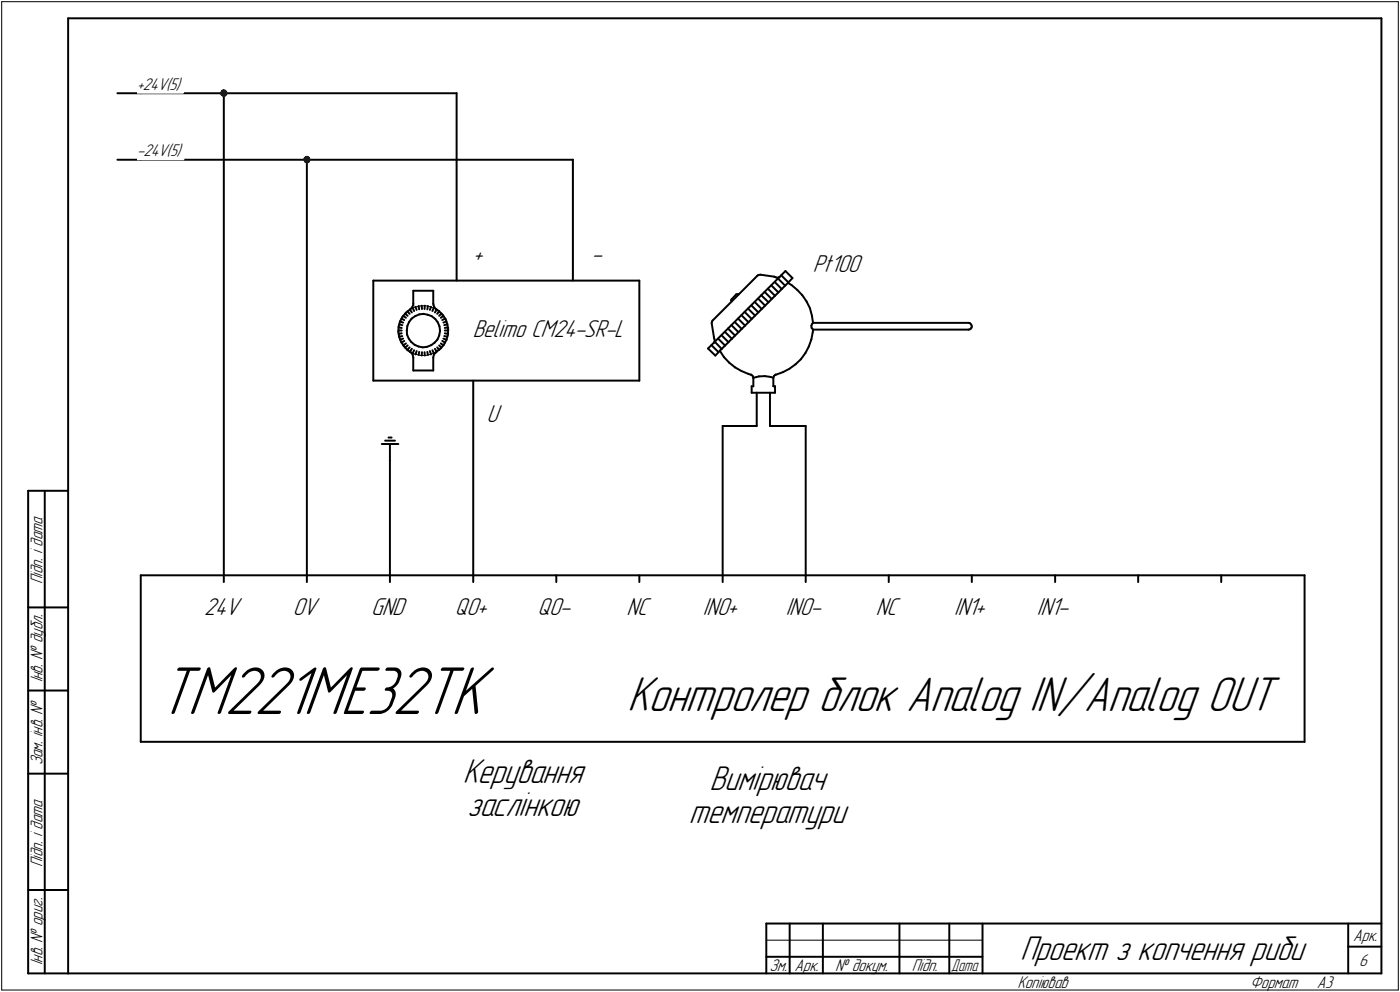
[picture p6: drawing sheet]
<svg xmlns="http://www.w3.org/2000/svg" width="421mm" height="298mm" viewBox="0 0 421 298" stroke-linecap="round" stroke-linejoin="round" font-family="sans-serif">
<defs><g id="words">
<text font-size="21.8" x="47.4" y="214.6">TM221ME32TK</text>
<text font-size="15.6" x="188.6" y="213.5">Контролер блок Analog IN/Analog OUT</text>
<g font-size="10.9">
<text x="139.2" y="235.2">Керування</text>
<text x="213.4" y="237.4">Вимірювач</text>
<text x="140.5" y="245.2">заслінкою</text>
<text x="207.2" y="247.4">температури</text>
<text x="306.8" y="288.5">Проект з копчення риби</text>
</g>
<g font-size="7.8">
<text x="142.3" y="78.7">+</text>
<text x="177.9" y="78.7">-</text>
<text x="244.4" y="81.8">Pt100</text>
<text x="142.2" y="101.4">Belimo CM24-SR-L</text>
<text x="146.3" y="126.8">U</text>
<text x="61.4" y="185">24V</text>
<text x="88" y="185">0V</text>
<text x="111.6" y="185">GND</text>
<text x="136.7" y="185">Q0+</text>
<text x="161.6" y="185">Q0-</text>
<text x="188.4" y="185">NC</text>
<text x="211.4" y="185">IN0+</text>
<text x="236.3" y="185">IN0-</text>
<text x="263.4" y="185">NC</text>
<text x="287" y="185">IN1+</text>
<text x="311.8" y="185">IN1-</text>
</g>
<g font-size="5.4">
<text x="41.2" y="27">+24V(5)</text>
<text x="41.2" y="47">-24V(5)</text>
<text x="12.8" y="175.5" transform="rotate(-90 12.8 175.5)">Підп. і дата</text>
<text x="12.8" y="205.1" transform="rotate(-90 12.8 205.1)">Інв. № дубл.</text>
<text x="12.8" y="230" transform="rotate(-90 12.8 230)">Зам. інв. №</text>
<text x="12.8" y="260.5" transform="rotate(-90 12.8 260.5)">Підп. і дата</text>
<text x="407" y="282.8">Арк.</text>
<text x="12.8" y="290.1" transform="rotate(-90 12.8 290.1)">Інв. № ориг.</text>
<text x="231.5" y="291.8">Зм.</text>
<text x="239" y="291.8">Арк.</text>
<text x="251.2" y="291.8">№ докум.</text>
<text x="274.2" y="291.8">Підп.</text>
<text x="408.8" y="290.3">6</text>
<text x="306" y="296.8">Копіював</text>
<text x="376" y="296.8">Формат</text>
<text x="396" y="296.8">A3</text>
</g>
<text font-size="5.3" x="286.1" y="291.8">Дата</text>
</g></defs>
<g fill="none" stroke="#000" stroke-width=".59">
<path d="M20.5 5.5v287zM20.5 5.5h395zM415.5 5.5v287zM35.3 28h7zM42.3 28h25zM67.3 28v144.9zM67.3 28h70zM137.3 28v56.3zM35.3 48h7zM42.3 48h50zM92.3 48v124.9zM92.3 48h80z"/>
<path d="M172.3 48v36.3zM112.3 84.3h80zM112.3 84.3v30.1zM119.8 99.7l.3 1.6zM119.8 99.3h1zM119.9 98.1l-.1 1.6zM119.9 98.4l.9 .2zM120.1 97.5l.9 .2zM120.3 96.6l-.4 1.5zM120.3 96.6l.9 .3zM120.7 95.8l.9 .4zM121.1 95.2l-.8 1.4z"/>
<path d="M121.2 94.9l.9 .6zM121.8 94.2l.8 .7zM122.1 94l1.3-1zM122.1 94l-1 1.2zM122.3 99.3l.1 1.3zM122.5 98l-.2 1.3zM122.5 93.6l.7 .7zM123 96.8l-.5 1.2zM123.3 93l.6 .9zM123.4 93l.6-.6zM123.8 95.8l1.1-.8zM123.8 95.8l-.8 1z"/>
<path d="M124.1 92.5l.4 1zM124.3 87.4v3.9zM124.3 87.4h6zM124.3 91.7l-.3 .7zM124.3 91.3v.4zM124.9 95l1.2-.5zM125 92.2l.3 .9zM125.9 91.9l.2 1.1zM126.1 94.5l1.2-.2zM126.8 91.9l.1 1zM127.3 94.3l1.3 .3zM127.8 91.9l-.1 1z"/>
<path d="M128.6 94.6l1.2 .4zM128.7 91.9l-.2 1.1zM129.6 92.2l-.3 .9zM129.8 95l1.1 .8zM130.3 87.4v3.9zM130.3 91.3l.1 .4zM130.4 91.7l.2 .7zM130.5 92.5l-.5 1zM130.6 92.4l.6 .6zM130.9 95.8l.8 1.1zM131.2 93l.8 .5zM131.3 93l-.5 .9z"/>
<path d="M131.7 96.9l.5 1.1zM132 93.5l1.1 1.1zM132.1 93.6l-.6 .7zM132.2 98l.1 1.3zM132.3 99.5l-.2 1.3zM132.3 99.3v.2zM132.6 95.5l.7-.6zM132.8 94.2l-.7 .7zM133 96.2l.9-.4zM133.1 94.6l.9 1.3zM133.3 96.9l1-.3zM133.6 97.7l.9-.2z"/>
<path d="M133.8 99.3h1zM133.8 98.6l1-.2zM134 95.9l.5 1.6zM134.5 97.5l.3 1.5zM134.8 99l-.1 1.6zM192.3 84.3v30.1zM214 97.1l.7 4.2zM214.1 96.6l-.1 .5zM214.4 96.3l13.4-13.4zM214.4 96.3l-.3 .3zM218 99.7l2.1 2.2zM218.9 98.7l2.2 2.1z"/>
<path d="M219.9 90.3l.1 .3zM220 97.7l2.1 2.1zM220 89.9l-.1 .4zM221 96.8l2.1 2.1zM221.4 88.5l-1.4 1.4zM221.4 88.5l.4-.1zM221.8 88.4l.4 .1zM222 95.8l2.1 2.1zM223 94.7l2.1 2.2zM223.9 93.7l2.2 2.1zM225 92.7l2.1 2.1zM226 91.8l2.1 2.1z"/>
<path d="M227 90.8l2.1 2.1zM227.8 82.9l.3-.3zM228 89.7l2.1 2.2zM228.1 82.6l.6-.1zM228.7 82.5l4.1 .6zM228.9 88.7l2.2 2.1zM230 87.7l2.1 2.1zM231 86.8l2.1 2.1zM232 85.8l2.1 2.1zM232.8 83.1l.5 .2zM233 84.8l2.1 2.1zM233.3 83.3l.5 .2z"/>
<path d="M233.8 83.5l.6-.2zM234 83.7l2.1 2.2zM234.4 83.3l.1-.1zM234.9 82.7l2.2 2.1zM236.2 81.4l2.1 2.2zM237 85l1.1 .7zM238.1 85.7l1.7 1.4zM238.3 83.6l-1.3 1.4zM239.8 87.1l1.5 1.6zM241.3 88.7l1.3 1.9zM242.6 90.6l1 2zM243.6 92.6l.6 2.2z"/>
<path d="M244 97.9l.1 .7zM244.1 98.6l.4 .5zM244.2 94.8l.3 2.2zM244.3 97.3l-.3 .6zM244.3 97.3l.2-.3zM244.4 99.8l-.4 2.2zM244.5 99.1l-.1 .7zM244.5 97h46.8zM244.5 99.1h46.8zM291.3 99.1l.5-.2zM291.3 97l.4 .1zM291.7 97.1l.4 .4z"/>
<path d="M292.1 97.5l.2 .5zM292.2 98.5l-.4 .4zM292.3 98l-.1 .5zM112.3 114.4h80zM119.9 100.3l.9-.1zM120.1 101.3l.5 1.5zM120.1 101.2l.9-.2zM120.3 102.1l.9-.3zM120.6 102.8l.9 1.3zM120.7 103l.9-.6zM121.2 103.8l.9-.6zM121.5 104.1l1.1 1.1z"/>
<path d="M121.8 104.5l.8-.7zM122.4 100.6l.5 1.2zM122.6 105.2l.8 .5zM122.9 101.8l.8 1zM123.2 104.4l-.7 .8zM123.4 105.7l.3 .3zM123.7 106l.4 .6zM123.7 102.8l1 .8zM123.9 104.8l-.6 .9zM124.1 106.6l.2 .8zM124.3 107.4v3.9zM124.3 111.3h6z"/>
<path d="M124.5 105.2l-.4 1zM124.7 103.6l1.2 .5zM125.3 105.5l-.3 1zM125.9 104.1l1.3 .3zM126.1 105.7l-.2 1zM126.9 105.8l-.1 1zM127.2 104.4l1.2-.2zM127.7 105.8l.1 1zM128.4 104.2l1.3-.5zM128.5 105.7l.2 1zM129.3 105.5l.3 1zM129.7 103.7l1-.7z"/>
<path d="M130 105.2l.5 1zM130.3 107.4v3.9zM130.5 106.6l-.2 .8zM130.8 104.8l.5 .9zM131 106l-.5 .6zM131 106l.2-.3zM131.2 105.7l1.3-1zM131.5 104.4l.6 .8zM131.6 102l-.9 1zM132.1 100.8l-.5 1.2zM132.1 103.8l.7 .7zM132.6 103.2l.7 .6z"/>
<path d="M133 102.4l.9 .6zM133.3 101.8l1 .3zM133.5 103.5l-1 1.2zM133.6 101l.9 .2zM133.8 100.2l1 .1zM134.3 102.1l-.8 1.4zM134.7 100.6l-.4 1.5zM142.3 114.4v58.5zM212.9 104.7l2.2 2.1zM212.9 104.7l23.3-23.3zM214 103.7l2.1 2.1zM214.7 101.3l.1 .5z"/>
<path d="M214.8 101.8l.2 .5zM214.9 102.9l-.2 .1zM215 102.7l2.1 2.2zM215 102.3l-.1 .6zM216 101.8l2.1 2.1zM216.5 105.4l20.5-20.4zM216.5 105.4l1.3 2zM216.5 105.4l-1.4 1.4zM217 100.8l2.1 2.1zM217.8 107.4l1.5 1.6zM219.3 109l1.8 1.4zM221.1 110.4l1.9 1.1z"/>
<path d="M223 111.5l2 .9zM225 112.4l.8 .2zM225.8 112.6h.2zM226 112.6l.4 .4zM226.1 116.1h.5zM226.1 116.1v1.9zM226.1 118h7zM226.4 113l.2 .5zM226.6 113.5v2.6zM226.6 113.5l1.7-.4zM227.6 118v10zM228.3 113.1l1.7-.1z"/>
<path d="M230 113l1.8 .3zM231.6 118v10zM231.8 113.3l.8 .2zM232.6 113.5v2.6zM232.6 116.1h.5zM232.7 113l-.1 .5zM233.1 116.1v1.9zM233.2 112.6l-.5 .4zM233.2 112.6h.1zM233.3 112.6l2.2-.8zM235.5 111.8l1.9-1zM237.4 110.8l1.9-1.3z"/>
<path d="M239.3 109.5l1.6-1.6zM242.2 106.1l-1.3 1.8zM243.2 104.1l-1 2zM244 102l-.8 2.1zM114.8 133.4h5zM115.8 132.4h3zM116.8 131.5h1zM117.3 138.4v34.5zM117.3 133.4v5zM217.3 128h10.3zM217.3 128v44.9zM231.6 128h10.7z"/>
<path d="M242.3 128v44.9zM8.5 147.5v145zM8.5 147.5h12zM13.5 147.5v145zM42.3 172.9h350zM42.3 172.9v50zM67.3 172.9v2zM92.3 172.9v2zM117.3 172.9v2zM142.3 172.9v2zM167.3 172.9v2zM192.3 172.9v2z"/>
<path d="M217.3 172.9v2zM242.3 172.9v2zM267.3 172.9v2zM292.3 172.9v2zM317.3 172.9v2zM342.3 172.9v2zM367.3 172.9v2zM392.3 172.9v50zM8.5 182.5h12zM8.5 207.5h12zM8.5 232.5h12zM42.3 222.9h350z"/>
<path d="M8.5 267.5h12zM230.5 277.5h185zM230.5 277.5v15zM237.5 277.5v15zM247.5 277.5v15zM270.5 277.5v15zM285.5 277.5v15zM295.5 277.5v15zM405.5 277.5v15zM8.5 292.5h12zM20.5 292.5h395zM230.5 287.5h7z"/>
<path d="M237.5 287.5h10zM247.5 287.5h23zM270.5 287.5h15zM285.5 287.5h10zM405.5 284.5h10z"/>
</g>
<g fill="#1c1c1c" stroke="#1c1c1c" stroke-width=".3">
<path d="M67 27h.5zM66.9 27.1h.9zM66.7 27.2h1.2zM66.6 27.3h1.4zM66.5 27.3h1.6zM66.5 27.4h1.7zM66.5 27.5h1.7zM66.4 27.6h1.8zM66.4 27.7h1.9zM66.4 27.8h1.9zM66.4 27.9h1.9zM66.3 27.9h2zM66.3 28h2zM66.3 28.1h2zM66.4 28.2h1.9zM66.4 28.3h1.9zM66.4 28.4h1.8zM66.4 28.4h1.8zM66.5 28.5h1.7zM66.5 28.6h1.6zM66.6 28.7h1.4zM66.7 28.8h1.2zM66.9 28.9h.9z"/>
<path d="M92.2 47h.3zM91.9 47.1h.8zM91.7 47.2h1.1zM91.7 47.2h1.3zM91.6 47.3h1.4zM91.4 47.4h1.7zM91.4 47.5h1.8zM91.4 47.6h1.8zM91.4 47.7h1.8zM91.4 47.8h1.9zM91.4 47.8h1.9zM91.3 47.9h2zM91.4 48h1.9zM91.4 48.1h1.9zM91.4 48.2h1.9zM91.4 48.3h1.9zM91.4 48.3h1.8zM91.4 48.4h1.8zM91.5 48.5h1.7zM91.6 48.6h1.4zM91.6 48.7h1.4zM91.7 48.8h1.3zM91.9 48.9h.9zM92 48.9h.5z"/>
</g>
<g fill="none" stroke="#000" stroke-width=".3">
<path d="M.5 .5v297zM.5 .5h420zM420.5 .5v297zM123.4 93l1.4-.7zM124.8 92.3l1.5-.4zM126.3 91.9h1.6zM127.9 91.9l1.6 .3zM129.5 92.2l1.5 .6zM131 92.8l.2 .2zM123.4 105.7l1.4 .7zM124.8 106.4l1.5 .4zM126.3 106.8h1.6z"/>
<path d="M127.9 106.8l1.6-.3zM129.5 106.5l1.5-.6zM131 105.9l.2-.2zM.5 297.5h420zM230.5 282.5h65z"/>
</g>
<g fill="#fff" stroke="#fff" stroke-width=".3">
<path d="M41.2 23h14zM41.2 23.1h14zM41.2 23.2h14zM41.2 23.3h14zM41.2 23.4h14zM41.2 23.5h14zM41.2 23.5h14zM41.2 23.6h14zM41.2 23.7h14zM41.2 23.8h14zM41.2 23.9h14zM41.2 24h14zM41.2 24h14zM41.2 24.1h14zM41.2 24.2h14zM41.2 24.3h14zM41.2 24.4h14zM41.2 24.5h14zM41.2 24.6h14zM41.2 24.6h14zM41.2 24.7h14zM41.2 24.8h14zM41.2 24.9h14zM41.2 25h14zM41.2 25.1h14zM41.2 25.1h14zM41.2 25.2h14zM41.2 25.3h14zM41.2 25.4h14zM41.2 25.5h14zM41.2 25.6h14zM41.2 25.7h14zM41.2 25.7h14zM41.2 25.8h14zM41.2 25.9h14zM41.2 26h14zM41.2 26.1h14zM41.2 26.2h14zM41.2 26.2h14zM41.2 26.3h14zM41.2 26.4h14zM41.2 26.5h14zM41.2 26.6h14zM41.2 26.7h14zM41.2 26.8h14zM41.2 26.8h14zM41.2 26.9h14zM41.2 27h14zM41.2 27.1h14zM41.2 27.2h14zM41.2 27.3h14zM41.2 27.3h14zM41.2 27.4h14zM41.2 27.5h14zM41.2 27.6h14zM41.2 27.7h14zM41.2 27.8h14zM41.2 27.9h14zM41.2 27.9h14z"/>
<path d="M41.2 43.1h14.2zM41.2 43.2h14.2zM41.2 43.3h14.2zM41.2 43.3h14.2zM41.2 43.4h14.2zM41.2 43.5h14.2zM41.2 43.6h14.2zM41.2 43.7h14.2zM41.2 43.8h14.2zM41.2 43.9h14.2zM41.2 43.9h14.2zM41.2 44h14.2zM41.2 44.1h14.2zM41.2 44.2h14.2zM41.2 44.3h14.2zM41.2 44.4h14.2zM41.2 44.4h14.2zM41.2 44.5h14.2zM41.2 44.6h14.2zM41.2 44.7h14.2zM41.2 44.8h14.2zM41.2 44.9h14.2zM41.2 45h14.2zM41.2 45h14.2zM41.2 45.1h14.2zM41.2 45.2h14.2zM41.2 45.3h14.2zM41.2 45.4h14.2zM41.2 45.5h14.2zM41.2 45.6h14.2zM41.2 45.6h14.2zM41.2 45.7h14.2zM41.2 45.8h14.2zM41.2 45.9h14.2zM41.2 46h14.2zM41.2 46.1h14.2zM41.2 46.1h14.2zM41.2 46.2h14.2zM41.2 46.3h14.2zM41.2 46.4h14.2zM41.2 46.5h14.2zM41.2 46.6h14.2zM41.2 46.7h14.2zM41.2 46.7h14.2zM41.2 46.8h14.2zM41.2 46.9h14.2zM41.2 47h14.2zM41.2 47.1h14.2zM41.2 47.2h14.2zM41.2 47.2h14.2zM41.2 47.3h14.2zM41.2 47.4h14.2zM41.2 47.5h14.2zM41.2 47.6h14.2zM41.2 47.7h14.2zM41.2 47.8h14.2zM41.2 47.8h14.2zM41.2 47.9h14.2zM41.2 48h14.2z"/>
<path d="M61.5 179.3h11.7zM61.5 179.4h11.7zM61.5 179.5h11.7zM61.5 179.6h11.7zM61.5 179.7h11.7zM61.5 179.7h11.7zM61.5 179.8h11.7zM61.5 179.9h11.7zM61.5 180h11.7zM61.5 180.1h11.7zM61.5 180.2h11.7zM61.5 180.3h11.7zM61.5 180.3h11.7zM61.5 180.4h11.7zM61.5 180.5h11.7zM61.5 180.6h11.7zM61.5 180.7h11.7zM61.5 180.8h11.7zM61.5 180.8h11.7zM61.5 180.9h11.7zM61.5 181h11.7zM61.5 181.1h11.7zM61.5 181.2h11.7zM61.5 181.3h11.7zM61.5 181.4h11.7zM61.5 181.4h11.7zM61.5 181.5h11.7zM61.5 181.6h11.7zM61.5 181.7h11.7zM61.5 181.8h11.7zM61.5 181.9h11.7zM61.5 181.9h11.7zM61.5 182h11.7zM61.5 182.1h11.7zM61.5 182.2h11.7zM61.5 182.3h11.7zM61.5 182.4h11.7zM61.5 182.5h11.7zM61.5 182.5h11.7zM61.5 182.6h11.7zM61.5 182.7h11.7zM61.5 182.8h11.7zM61.5 182.9h11.7zM61.5 183h11.7zM61.5 183h11.7zM61.5 183.1h11.7zM61.5 183.2h11.7zM61.5 183.3h11.7zM61.5 183.4h11.7zM61.5 183.5h11.7zM61.5 183.6h11.7zM61.5 183.6h11.7zM61.5 183.7h11.7zM61.5 183.8h11.7zM61.5 183.9h11.7zM61.5 184h11.7zM61.5 184.1h11.7zM61.5 184.1h11.7zM61.5 184.2h11.7zM61.5 184.3h11.7zM61.5 184.4h11.7zM61.5 184.5h11.7zM61.5 184.6h11.7zM61.5 184.7h11.7zM61.5 184.7h11.7zM61.5 184.8h11.7zM61.5 184.9h11.7zM61.5 185h11.7zM61.5 185.1h11.7zM61.5 185.2h11.7zM61.5 185.3h11.7zM61.5 185.3h11.7zM61.5 185.4h11.7zM61.5 185.5h11.7zM61.5 185.6h11.7zM61.5 185.7h11.7zM61.5 185.8h11.7zM61.5 185.8h11.7zM61.5 185.9h11.7zM61.5 186h11.7zM61.5 186.1h11.7zM61.5 186.2h11.7zM61.5 186.3h11.7zM61.5 186.4h11.7zM61.5 186.4h11.7z"/>
<path d="M88.1 179.3h8.5zM88.1 179.4h8.5zM88.1 179.5h8.5zM88.1 179.6h8.5zM88.1 179.7h8.5zM88.1 179.7h8.5zM88.1 179.8h8.5zM88.1 179.9h8.5zM88.1 180h8.5zM88.1 180.1h8.5zM88.1 180.2h8.5zM88.1 180.3h8.5zM88.1 180.3h8.5zM88.1 180.4h8.5zM88.1 180.5h8.5zM88.1 180.6h8.5zM88.1 180.7h8.5zM88.1 180.8h8.5zM88.1 180.8h8.5zM88.1 180.9h8.5zM88.1 181h8.5zM88.1 181.1h8.5zM88.1 181.2h8.5zM88.1 181.3h8.5zM88.1 181.4h8.5zM88.1 181.4h8.5zM88.1 181.5h8.5zM88.1 181.6h8.5zM88.1 181.7h8.5zM88.1 181.8h8.5zM88.1 181.9h8.5zM88.1 181.9h8.5zM88.1 182h8.5zM88.1 182.1h8.5zM88.1 182.2h8.5zM88.1 182.3h8.5zM88.1 182.4h8.5zM88.1 182.5h8.5zM88.1 182.5h8.5zM88.1 182.6h8.5zM88.1 182.7h8.5zM88.1 182.8h8.5zM88.1 182.9h8.5zM88.1 183h8.5zM88.1 183h8.5zM88.1 183.1h8.5zM88.1 183.2h8.5zM88.1 183.3h8.5zM88.1 183.4h8.5zM88.1 183.5h8.5zM88.1 183.6h8.5zM88.1 183.6h8.5zM88.1 183.7h8.5zM88.1 183.8h8.5zM88.1 183.9h8.5zM88.1 184h8.5zM88.1 184.1h8.5zM88.1 184.1h8.5zM88.1 184.2h8.5zM88.1 184.3h8.5zM88.1 184.4h8.5zM88.1 184.5h8.5zM88.1 184.6h8.5zM88.1 184.7h8.5zM88.1 184.7h8.5zM88.1 184.8h8.5zM88.1 184.9h8.5zM88.1 185h8.5zM88.1 185.1h8.5zM88.1 185.2h8.5zM88.1 185.3h8.5zM88.1 185.3h8.5zM88.1 185.4h8.5zM88.1 185.5h8.5zM88.1 185.6h8.5zM88.1 185.7h8.5zM88.1 185.8h8.5zM88.1 185.8h8.5zM88.1 185.9h8.5zM88.1 186h8.5zM88.1 186.1h8.5zM88.1 186.2h8.5zM88.1 186.3h8.5zM88.1 186.4h8.5zM88.1 186.4h8.5z"/>
<path d="M111.6 179.3h11.3zM111.6 179.4h11.3zM111.6 179.5h11.3zM111.6 179.6h11.3zM111.6 179.7h11.3zM111.6 179.7h11.3zM111.6 179.8h11.3zM111.6 179.9h11.3zM111.6 180h11.3zM111.6 180.1h11.3zM111.6 180.2h11.3zM111.6 180.3h11.3zM111.6 180.3h11.3zM111.6 180.4h11.3zM111.6 180.5h11.3zM111.6 180.6h11.3zM111.6 180.7h11.3zM111.6 180.8h11.3zM111.6 180.8h11.3zM111.6 180.9h11.3zM111.6 181h11.3zM111.6 181.1h11.3zM111.6 181.2h11.3zM111.6 181.3h11.3zM111.6 181.4h11.3zM111.6 181.4h11.3zM111.6 181.5h11.3zM111.6 181.6h11.3zM111.6 181.7h11.3zM111.6 181.8h11.3zM111.6 181.9h11.3zM111.6 181.9h11.3zM111.6 182h11.3zM111.6 182.1h11.3zM111.6 182.2h11.3zM111.6 182.3h11.3zM111.6 182.4h11.3zM111.6 182.5h11.3zM111.6 182.5h11.3zM111.6 182.6h11.3zM111.6 182.7h11.3zM111.6 182.8h11.3zM111.6 182.9h11.3zM111.6 183h11.3zM111.6 183h11.3zM111.6 183.1h11.3zM111.6 183.2h11.3zM111.6 183.3h11.3zM111.6 183.4h11.3zM111.6 183.5h11.3zM111.6 183.6h11.3zM111.6 183.6h11.3zM111.6 183.7h11.3zM111.6 183.8h11.3zM111.6 183.9h11.3zM111.6 184h11.3zM111.6 184.1h11.3zM111.6 184.1h11.3zM111.6 184.2h11.3zM111.6 184.3h11.3zM111.6 184.4h11.3zM111.6 184.5h11.3zM111.6 184.6h11.3zM111.6 184.7h11.3zM111.6 184.7h11.3zM111.6 184.8h11.3zM111.6 184.9h11.3zM111.6 185h11.3zM111.6 185.1h11.3zM111.6 185.2h11.3zM111.6 185.3h11.3zM111.6 185.3h11.3zM111.6 185.4h11.3zM111.6 185.5h11.3zM111.6 185.6h11.3zM111.6 185.7h11.3zM111.6 185.8h11.3zM111.6 185.8h11.3zM111.6 185.9h11.3zM111.6 186h11.3zM111.6 186.1h11.3zM111.6 186.2h11.3zM111.6 186.3h11.3zM111.6 186.4h11.3zM111.6 186.4h11.3z"/>
<path d="M47.4 198.9h102.2zM47.4 199h102.2zM47.4 199.1h102.2zM47.4 199.1h102.2zM47.4 199.2h102.2zM47.4 199.3h102.2zM47.4 199.4h102.2zM47.4 199.5h102.2zM47.4 199.6h102.2zM47.4 199.6h102.2zM47.4 199.7h102.2zM47.4 199.8h102.2zM47.4 199.9h102.2zM47.4 200h102.2zM47.4 200.1h102.2zM47.4 200.2h102.2zM47.4 200.2h102.2zM47.4 200.3h102.2zM47.4 200.4h102.2zM47.4 200.5h102.2zM47.4 200.6h102.2zM47.4 200.7h102.2zM47.4 200.7h102.2zM47.4 200.8h102.2zM47.4 200.9h102.2zM47.4 201h102.2zM47.4 201.1h102.2zM47.4 201.2h102.2zM47.4 201.3h102.2zM47.4 201.3h102.2zM47.4 201.4h102.2zM47.4 201.5h102.2zM47.4 201.6h102.2zM47.4 201.7h102.2zM47.4 201.8h102.2zM47.4 201.8h102.2zM47.4 201.9h102.2zM47.4 202h102.2zM47.4 202.1h102.2zM47.4 202.2h102.2zM47.4 202.3h102.2zM47.4 202.4h102.2zM47.4 202.4h102.2zM47.4 202.5h102.2zM47.4 202.6h102.2zM47.4 202.7h102.2zM47.4 202.8h102.2zM47.4 202.9h102.2zM47.4 202.9h102.2zM47.4 203h102.2zM47.4 203.1h102.2zM47.4 203.2h102.2zM47.4 203.3h102.2zM47.4 203.4h102.2zM47.4 203.5h102.2zM47.4 203.5h102.2zM47.4 203.6h102.2zM47.4 203.7h102.2zM47.4 203.8h102.2zM47.4 203.9h102.2zM47.4 204h102.2zM47.4 204h102.2zM47.4 204.1h102.2zM47.4 204.2h102.2zM47.4 204.3h102.2zM47.4 204.4h102.2zM47.4 204.5h102.2zM47.4 204.6h102.2zM47.4 204.6h102.2zM47.4 204.7h102.2zM47.4 204.8h102.2zM47.4 204.9h102.2zM47.4 205h102.2zM47.4 205.1h102.2zM47.4 205.1h102.2zM47.4 205.2h102.2zM47.4 205.3h102.2zM47.4 205.4h102.2zM47.4 205.5h102.2zM47.4 205.6h102.2zM47.4 205.7h102.2zM47.4 205.7h102.2zM47.4 205.8h102.2zM47.4 205.9h102.2zM47.4 206h102.2zM47.4 206.1h102.2zM47.4 206.2h102.2zM47.4 206.2h102.2zM47.4 206.3h102.2zM47.4 206.4h102.2zM47.4 206.5h102.2zM47.4 206.6h102.2zM47.4 206.7h102.2zM47.4 206.8h102.2zM47.4 206.8h102.2zM47.4 206.9h102.2zM47.4 207h102.2zM47.4 207.1h102.2zM47.4 207.2h102.2zM47.4 207.3h102.2zM47.4 207.3h102.2zM47.4 207.4h102.2zM47.4 207.5h102.2zM47.4 207.6h102.2zM47.4 207.7h102.2zM47.4 207.8h102.2zM47.4 207.9h102.2zM47.4 207.9h102.2zM47.4 208h102.2zM47.4 208.1h102.2zM47.4 208.2h102.2zM47.4 208.3h102.2zM47.4 208.4h102.2zM47.4 208.4h102.2zM47.4 208.5h102.2zM47.4 208.6h102.2zM47.4 208.7h102.2zM47.4 208.8h102.2zM47.4 208.9h102.2zM47.4 209h102.2zM47.4 209h102.2zM47.4 209.1h102.2zM47.4 209.2h102.2zM47.4 209.3h102.2zM47.4 209.4h102.2zM47.4 209.5h102.2zM47.4 209.5h102.2zM47.4 209.6h102.2zM47.4 209.7h102.2zM47.4 209.8h102.2zM47.4 209.9h102.2zM47.4 210h102.2zM47.4 210.1h102.2zM47.4 210.1h102.2zM47.4 210.2h102.2zM47.4 210.3h102.2zM47.4 210.4h102.2zM47.4 210.5h102.2zM47.4 210.6h102.2zM47.4 210.7h102.2zM47.4 210.7h102.2zM47.4 210.8h102.2zM47.4 210.9h102.2zM47.4 211h102.2zM47.4 211.1h102.2zM47.4 211.2h102.2zM47.4 211.2h102.2zM47.4 211.3h102.2zM47.4 211.4h102.2zM47.4 211.5h102.2zM47.4 211.6h102.2zM47.4 211.7h102.2zM47.4 211.8h102.2zM47.4 211.8h102.2zM47.4 211.9h102.2zM47.4 212h102.2zM47.4 212.1h102.2zM47.4 212.2h102.2zM47.4 212.3h102.2zM47.4 212.3h102.2zM47.4 212.4h102.2zM47.4 212.5h102.2zM47.4 212.6h102.2zM47.4 212.7h102.2zM47.4 212.8h102.2zM47.4 212.9h102.2zM47.4 212.9h102.2zM47.4 213h102.2zM47.4 213.1h102.2zM47.4 213.2h102.2zM47.4 213.3h102.2zM47.4 213.4h102.2zM47.4 213.4h102.2zM47.4 213.5h102.2zM47.4 213.6h102.2zM47.4 213.7h102.2zM47.4 213.8h102.2zM47.4 213.9h102.2zM47.4 214h102.2zM47.4 214h102.2zM47.4 214.1h102.2zM47.4 214.2h102.2zM47.4 214.3h102.2zM47.4 214.4h102.2zM47.4 214.5h102.2zM47.4 214.5h102.2zM47.4 214.6h102.2zM47.4 214.7h102.2zM47.4 214.8h102.2zM47.4 214.9h102.2zM47.4 215h102.2zM47.4 215.1h102.2zM47.4 215.1h102.2zM47.4 215.2h102.2zM47.4 215.3h102.2zM47.4 215.4h102.2zM47.4 215.5h102.2zM47.4 215.6h102.2zM47.4 215.6h102.2zM47.4 215.7h102.2zM47.4 215.8h102.2zM47.4 215.9h102.2zM47.4 216h102.2zM47.4 216.1h102.2zM47.4 216.2h102.2zM47.4 216.2h102.2zM47.4 216.3h102.2zM47.4 216.4h102.2zM47.4 216.5h102.2zM47.4 216.6h102.2zM47.4 216.7h102.2zM47.4 216.7h102.2zM47.4 216.8h102.2zM47.4 216.9h102.2zM47.4 217h102.2zM47.4 217.1h102.2zM47.4 217.2h102.2zM47.4 217.3h102.2zM47.4 217.3h102.2zM47.4 217.4h102.2zM47.4 217.5h102.2zM47.4 217.6h102.2zM47.4 217.7h102.2zM47.4 217.8h102.2zM47.4 217.8h102.2zM47.4 217.9h102.2zM47.4 218h102.2zM47.4 218.1h102.2zM47.4 218.2h102.2zM47.4 218.3h102.2zM47.4 218.4h102.2zM47.4 218.4h102.2zM47.4 218.5h102.2zM47.4 218.6h102.2zM47.4 218.7h102.2zM47.4 218.8h102.2z"/>
<path d="M136.7 179.3h11.1zM136.7 179.4h11.1zM136.7 179.5h11.1zM136.7 179.6h11.1zM136.7 179.7h11.1zM136.7 179.7h11.1zM136.7 179.8h11.1zM136.7 179.9h11.1zM136.7 180h11.1zM136.7 180.1h11.1zM136.7 180.2h11.1zM136.7 180.3h11.1zM136.7 180.3h11.1zM136.7 180.4h11.1zM136.7 180.5h11.1zM136.7 180.6h11.1zM136.7 180.7h11.1zM136.7 180.8h11.1zM136.7 180.8h11.1zM136.7 180.9h11.1zM136.7 181h11.1zM136.7 181.1h11.1zM136.7 181.2h11.1zM136.7 181.3h11.1zM136.7 181.4h11.1zM136.7 181.4h11.1zM136.7 181.5h11.1zM136.7 181.6h11.1zM136.7 181.7h11.1zM136.7 181.8h11.1zM136.7 181.9h11.1zM136.7 181.9h11.1zM136.7 182h11.1zM136.7 182.1h11.1zM136.7 182.2h11.1zM136.7 182.3h11.1zM136.7 182.4h11.1zM136.7 182.5h11.1zM136.7 182.5h11.1zM136.7 182.6h11.1zM136.7 182.7h11.1zM136.7 182.8h11.1zM136.7 182.9h11.1zM136.7 183h11.1zM136.7 183h11.1zM136.7 183.1h11.1zM136.7 183.2h11.1zM136.7 183.3h11.1zM136.7 183.4h11.1zM136.7 183.5h11.1zM136.7 183.6h11.1zM136.7 183.6h11.1zM136.7 183.7h11.1zM136.7 183.8h11.1zM136.7 183.9h11.1zM136.7 184h11.1zM136.7 184.1h11.1zM136.7 184.1h11.1zM136.7 184.2h11.1zM136.7 184.3h11.1zM136.7 184.4h11.1zM136.7 184.5h11.1zM136.7 184.6h11.1zM136.7 184.7h11.1zM136.7 184.7h11.1zM136.7 184.8h11.1zM136.7 184.9h11.1zM136.7 185h11.1zM136.7 185.1h11.1zM136.7 185.2h11.1zM136.7 185.3h11.1zM136.7 185.3h11.1zM136.7 185.4h11.1zM136.7 185.5h11.1zM136.7 185.6h11.1zM136.7 185.7h11.1zM136.7 185.8h11.1zM136.7 185.8h11.1zM136.7 185.9h11.1zM136.7 186h11.1zM136.7 186.1h11.1zM136.7 186.2h11.1zM136.7 186.3h11.1zM136.7 186.4h11.1zM136.7 186.4h11.1z"/>
<path d="M161.6 179.3h11.4zM161.6 179.4h11.4zM161.6 179.5h11.4zM161.6 179.6h11.4zM161.6 179.7h11.4zM161.6 179.7h11.4zM161.6 179.8h11.4zM161.6 179.9h11.4zM161.6 180h11.4zM161.6 180.1h11.4zM161.6 180.2h11.4zM161.6 180.3h11.4zM161.6 180.3h11.4zM161.6 180.4h11.4zM161.6 180.5h11.4zM161.6 180.6h11.4zM161.6 180.7h11.4zM161.6 180.8h11.4zM161.6 180.8h11.4zM161.6 180.9h11.4zM161.6 181h11.4zM161.6 181.1h11.4zM161.6 181.2h11.4zM161.6 181.3h11.4zM161.6 181.4h11.4zM161.6 181.4h11.4zM161.6 181.5h11.4zM161.6 181.6h11.4zM161.6 181.7h11.4zM161.6 181.8h11.4zM161.6 181.9h11.4zM161.6 181.9h11.4zM161.6 182h11.4zM161.6 182.1h11.4zM161.6 182.2h11.4zM161.6 182.3h11.4zM161.6 182.4h11.4zM161.6 182.5h11.4zM161.6 182.5h11.4zM161.6 182.6h11.4zM161.6 182.7h11.4zM161.6 182.8h11.4zM161.6 182.9h11.4zM161.6 183h11.4zM161.6 183h11.4zM161.6 183.1h11.4zM161.6 183.2h11.4zM161.6 183.3h11.4zM161.6 183.4h11.4zM161.6 183.5h11.4zM161.6 183.6h11.4zM161.6 183.6h11.4zM161.6 183.7h11.4zM161.6 183.8h11.4zM161.6 183.9h11.4zM161.6 184h11.4zM161.6 184.1h11.4zM161.6 184.1h11.4zM161.6 184.2h11.4zM161.6 184.3h11.4zM161.6 184.4h11.4zM161.6 184.5h11.4zM161.6 184.6h11.4zM161.6 184.7h11.4zM161.6 184.7h11.4zM161.6 184.8h11.4zM161.6 184.9h11.4zM161.6 185h11.4zM161.6 185.1h11.4zM161.6 185.2h11.4zM161.6 185.3h11.4zM161.6 185.3h11.4zM161.6 185.4h11.4zM161.6 185.5h11.4zM161.6 185.6h11.4zM161.6 185.7h11.4zM161.6 185.8h11.4zM161.6 185.8h11.4zM161.6 185.9h11.4zM161.6 186h11.4zM161.6 186.1h11.4zM161.6 186.2h11.4zM161.6 186.3h11.4zM161.6 186.4h11.4zM161.6 186.4h11.4z"/>
<path d="M188.4 179.3h7.8zM188.4 179.4h7.8zM188.4 179.5h7.8zM188.4 179.6h7.8zM188.4 179.7h7.8zM188.4 179.7h7.8zM188.4 179.8h7.8zM188.4 179.9h7.8zM188.4 180h7.8zM188.4 180.1h7.8zM188.4 180.2h7.8zM188.4 180.3h7.8zM188.4 180.3h7.8zM188.4 180.4h7.8zM188.4 180.5h7.8zM188.4 180.6h7.8zM188.4 180.7h7.8zM188.4 180.8h7.8zM188.4 180.8h7.8zM188.4 180.9h7.8zM188.4 181h7.8zM188.4 181.1h7.8zM188.4 181.2h7.8zM188.4 181.3h7.8zM188.4 181.4h7.8zM188.4 181.4h7.8zM188.4 181.5h7.8zM188.4 181.6h7.8zM188.4 181.7h7.8zM188.4 181.8h7.8zM188.4 181.9h7.8zM188.4 181.9h7.8zM188.4 182h7.8zM188.4 182.1h7.8zM188.4 182.2h7.8zM188.4 182.3h7.8zM188.4 182.4h7.8zM188.4 182.5h7.8zM188.4 182.5h7.8zM188.4 182.6h7.8zM188.4 182.7h7.8zM188.4 182.8h7.8zM188.4 182.9h7.8zM188.4 183h7.8zM188.4 183h7.8zM188.4 183.1h7.8zM188.4 183.2h7.8zM188.4 183.3h7.8zM188.4 183.4h7.8zM188.4 183.5h7.8zM188.4 183.6h7.8zM188.4 183.6h7.8zM188.4 183.7h7.8zM188.4 183.8h7.8zM188.4 183.9h7.8zM188.4 184h7.8zM188.4 184.1h7.8zM188.4 184.1h7.8zM188.4 184.2h7.8zM188.4 184.3h7.8zM188.4 184.4h7.8zM188.4 184.5h7.8zM188.4 184.6h7.8zM188.4 184.7h7.8zM188.4 184.7h7.8zM188.4 184.8h7.8zM188.4 184.9h7.8zM188.4 185h7.8zM188.4 185.1h7.8zM188.4 185.2h7.8zM188.4 185.3h7.8zM188.4 185.3h7.8zM188.4 185.4h7.8zM188.4 185.5h7.8zM188.4 185.6h7.8zM188.4 185.7h7.8zM188.4 185.8h7.8zM188.4 185.8h7.8zM188.4 185.9h7.8zM188.4 186h7.8zM188.4 186.1h7.8zM188.4 186.2h7.8zM188.4 186.3h7.8zM188.4 186.4h7.8zM188.4 186.4h7.8z"/>
<path d="M211.4 179.3h11.8zM211.4 179.4h11.8zM211.4 179.5h11.8zM211.4 179.6h11.8zM211.4 179.7h11.8zM211.4 179.7h11.8zM211.4 179.8h11.8zM211.4 179.9h11.8zM211.4 180h11.8zM211.4 180.1h11.8zM211.4 180.2h11.8zM211.4 180.3h11.8zM211.4 180.3h11.8zM211.4 180.4h11.8zM211.4 180.5h11.8zM211.4 180.6h11.8zM211.4 180.7h11.8zM211.4 180.8h11.8zM211.4 180.8h11.8zM211.4 180.9h11.8zM211.4 181h11.8zM211.4 181.1h11.8zM211.4 181.2h11.8zM211.4 181.3h11.8zM211.4 181.4h11.8zM211.4 181.4h11.8zM211.4 181.5h11.8zM211.4 181.6h11.8zM211.4 181.7h11.8zM211.4 181.8h11.8zM211.4 181.9h11.8zM211.4 181.9h11.8zM211.4 182h11.8zM211.4 182.1h11.8zM211.4 182.2h11.8zM211.4 182.3h11.8zM211.4 182.4h11.8zM211.4 182.5h11.8zM211.4 182.5h11.8zM211.4 182.6h11.8zM211.4 182.7h11.8zM211.4 182.8h11.8zM211.4 182.9h11.8zM211.4 183h11.8zM211.4 183h11.8zM211.4 183.1h11.8zM211.4 183.2h11.8zM211.4 183.3h11.8zM211.4 183.4h11.8zM211.4 183.5h11.8zM211.4 183.6h11.8zM211.4 183.6h11.8zM211.4 183.7h11.8zM211.4 183.8h11.8zM211.4 183.9h11.8zM211.4 184h11.8zM211.4 184.1h11.8zM211.4 184.1h11.8zM211.4 184.2h11.8zM211.4 184.3h11.8zM211.4 184.4h11.8zM211.4 184.5h11.8zM211.4 184.6h11.8zM211.4 184.7h11.8zM211.4 184.7h11.8zM211.4 184.8h11.8zM211.4 184.9h11.8zM211.4 185h11.8zM211.4 185.1h11.8zM211.4 185.2h11.8zM211.4 185.3h11.8zM211.4 185.3h11.8zM211.4 185.4h11.8zM211.4 185.5h11.8zM211.4 185.6h11.8zM211.4 185.7h11.8zM211.4 185.8h11.8zM211.4 185.8h11.8zM211.4 185.9h11.8zM211.4 186h11.8zM211.4 186.1h11.8zM211.4 186.2h11.8zM211.4 186.3h11.8zM211.4 186.4h11.8zM211.4 186.4h11.8z"/>
<path d="M188.6 202.4h197.1zM188.6 202.4h197.1zM188.6 202.5h197.1zM188.6 202.6h197.1zM188.6 202.7h197.1zM188.6 202.8h197.1zM188.6 202.9h197.1zM188.6 202.9h197.1zM188.6 203h197.1zM188.6 203.1h197.1zM188.6 203.2h197.1zM188.6 203.3h197.1zM188.6 203.4h197.1zM188.6 203.5h197.1zM188.6 203.5h197.1zM188.6 203.6h197.1zM188.6 203.7h197.1zM188.6 203.8h197.1zM188.6 203.9h197.1zM188.6 204h197.1zM188.6 204h197.1zM188.6 204.1h197.1zM188.6 204.2h197.1zM188.6 204.3h197.1zM188.6 204.4h197.1zM188.6 204.5h197.1zM188.6 204.6h197.1zM188.6 204.6h197.1zM188.6 204.7h197.1zM188.6 204.8h197.1zM188.6 204.9h197.1zM188.6 205h197.1zM188.6 205.1h197.1zM188.6 205.1h197.1zM188.6 205.2h197.1zM188.6 205.3h197.1zM188.6 205.4h197.1zM188.6 205.5h197.1zM188.6 205.6h197.1zM188.6 205.7h197.1zM188.6 205.7h197.1zM188.6 205.8h197.1zM188.6 205.9h197.1zM188.6 206h197.1zM188.6 206.1h197.1zM188.6 206.2h197.1zM188.6 206.2h197.1zM188.6 206.3h197.1zM188.6 206.4h197.1zM188.6 206.5h197.1zM188.6 206.6h197.1zM188.6 206.7h197.1zM188.6 206.8h197.1zM188.6 206.8h197.1zM188.6 206.9h197.1zM188.6 207h197.1zM188.6 207.1h197.1zM188.6 207.2h197.1zM188.6 207.3h197.1zM188.6 207.3h197.1zM188.6 207.4h197.1zM188.6 207.5h197.1zM188.6 207.6h197.1zM188.6 207.7h197.1zM188.6 207.8h197.1zM188.6 207.9h197.1zM188.6 207.9h197.1zM188.6 208h197.1zM188.6 208.1h197.1zM188.6 208.2h197.1zM188.6 208.3h197.1zM188.6 208.4h197.1zM188.6 208.4h197.1zM188.6 208.5h197.1zM188.6 208.6h197.1zM188.6 208.7h197.1zM188.6 208.8h197.1zM188.6 208.9h197.1zM188.6 209h197.1zM188.6 209h197.1zM188.6 209.1h197.1zM188.6 209.2h197.1zM188.6 209.3h197.1zM188.6 209.4h197.1zM188.6 209.5h197.1zM188.6 209.5h197.1zM188.6 209.6h197.1zM188.6 209.7h197.1zM188.6 209.8h197.1zM188.6 209.9h197.1zM188.6 210h197.1zM188.6 210.1h197.1zM188.6 210.1h197.1zM188.6 210.2h197.1zM188.6 210.3h197.1zM188.6 210.4h197.1zM188.6 210.5h197.1zM188.6 210.6h197.1zM188.6 210.7h197.1zM188.6 210.7h197.1zM188.6 210.8h197.1zM188.6 210.9h197.1zM188.6 211h197.1zM188.6 211.1h197.1zM188.6 211.2h197.1zM188.6 211.2h197.1zM188.6 211.3h197.1zM188.6 211.4h197.1zM188.6 211.5h197.1zM188.6 211.6h197.1zM188.6 211.7h197.1zM188.6 211.8h197.1zM188.6 211.8h197.1zM188.6 211.9h197.1zM188.6 212h197.1zM188.6 212.1h197.1zM188.6 212.2h197.1zM188.6 212.3h197.1zM188.6 212.3h197.1zM188.6 212.4h197.1zM188.6 212.5h197.1zM188.6 212.6h197.1zM188.6 212.7h197.1zM188.6 212.8h197.1zM188.6 212.9h197.1zM188.6 212.9h197.1zM188.6 213h197.1zM188.6 213.1h197.1zM188.6 213.2h197.1zM188.6 213.3h197.1zM188.6 213.4h197.1zM188.6 213.4h197.1zM188.6 213.5h197.1zM188.6 213.6h197.1zM188.6 213.7h197.1zM188.6 213.8h197.1zM188.6 213.9h197.1zM188.6 214h197.1zM188.6 214h197.1zM188.6 214.1h197.1zM188.6 214.2h197.1zM188.6 214.3h197.1zM188.6 214.4h197.1zM188.6 214.5h197.1zM188.6 214.5h197.1zM188.6 214.6h197.1zM188.6 214.7h197.1zM188.6 214.8h197.1zM188.6 214.9h197.1zM188.6 215h197.1zM188.6 215.1h197.1zM188.6 215.1h197.1zM188.6 215.2h197.1zM188.6 215.3h197.1zM188.6 215.4h197.1zM188.6 215.5h197.1zM188.6 215.6h197.1zM188.6 215.6h197.1zM188.6 215.7h197.1zM188.6 215.8h197.1zM188.6 215.9h197.1zM188.6 216h197.1zM188.6 216.1h197.1zM188.6 216.2h197.1zM188.6 216.2h197.1zM188.6 216.3h197.1zM188.6 216.4h197.1zM188.6 216.5h197.1z"/>
<path d="M263.4 179.3h7.8zM263.4 179.4h7.8zM263.4 179.5h7.8zM263.4 179.6h7.8zM263.4 179.7h7.8zM263.4 179.7h7.8zM263.4 179.8h7.8zM263.4 179.9h7.8zM263.4 180h7.8zM263.4 180.1h7.8zM263.4 180.2h7.8zM263.4 180.3h7.8zM263.4 180.3h7.8zM263.4 180.4h7.8zM263.4 180.5h7.8zM263.4 180.6h7.8zM263.4 180.7h7.8zM263.4 180.8h7.8zM263.4 180.8h7.8zM263.4 180.9h7.8zM263.4 181h7.8zM263.4 181.1h7.8zM263.4 181.2h7.8zM263.4 181.3h7.8zM263.4 181.4h7.8zM263.4 181.4h7.8zM263.4 181.5h7.8zM263.4 181.6h7.8zM263.4 181.7h7.8zM263.4 181.8h7.8zM263.4 181.9h7.8zM263.4 181.9h7.8zM263.4 182h7.8zM263.4 182.1h7.8zM263.4 182.2h7.8zM263.4 182.3h7.8zM263.4 182.4h7.8zM263.4 182.5h7.8zM263.4 182.5h7.8zM263.4 182.6h7.8zM263.4 182.7h7.8zM263.4 182.8h7.8zM263.4 182.9h7.8zM263.4 183h7.8zM263.4 183h7.8zM263.4 183.1h7.8zM263.4 183.2h7.8zM263.4 183.3h7.8zM263.4 183.4h7.8zM263.4 183.5h7.8zM263.4 183.6h7.8zM263.4 183.6h7.8zM263.4 183.7h7.8zM263.4 183.8h7.8zM263.4 183.9h7.8zM263.4 184h7.8zM263.4 184.1h7.8zM263.4 184.1h7.8zM263.4 184.2h7.8zM263.4 184.3h7.8zM263.4 184.4h7.8zM263.4 184.5h7.8zM263.4 184.6h7.8zM263.4 184.7h7.8zM263.4 184.7h7.8zM263.4 184.8h7.8zM263.4 184.9h7.8zM263.4 185h7.8zM263.4 185.1h7.8zM263.4 185.2h7.8zM263.4 185.3h7.8zM263.4 185.3h7.8zM263.4 185.4h7.8zM263.4 185.5h7.8zM263.4 185.6h7.8zM263.4 185.7h7.8zM263.4 185.8h7.8zM263.4 185.8h7.8zM263.4 185.9h7.8zM263.4 186h7.8zM263.4 186.1h7.8zM263.4 186.2h7.8zM263.4 186.3h7.8zM263.4 186.4h7.8zM263.4 186.4h7.8z"/>
<path d="M236.3 179.3h12zM236.3 179.4h12zM236.3 179.5h12zM236.3 179.6h12zM236.3 179.7h12zM236.3 179.7h12zM236.3 179.8h12zM236.3 179.9h12zM236.3 180h12zM236.3 180.1h12zM236.3 180.2h12zM236.3 180.3h12zM236.3 180.3h12zM236.3 180.4h12zM236.3 180.5h12zM236.3 180.6h12zM236.3 180.7h12zM236.3 180.8h12zM236.3 180.8h12zM236.3 180.9h12zM236.3 181h12zM236.3 181.1h12zM236.3 181.2h12zM236.3 181.3h12zM236.3 181.4h12zM236.3 181.4h12zM236.3 181.5h12zM236.3 181.6h12zM236.3 181.7h12zM236.3 181.8h12zM236.3 181.9h12zM236.3 181.9h12zM236.3 182h12zM236.3 182.1h12zM236.3 182.2h12zM236.3 182.3h12zM236.3 182.4h12zM236.3 182.5h12zM236.3 182.5h12zM236.3 182.6h12zM236.3 182.7h12zM236.3 182.8h12zM236.3 182.9h12zM236.3 183h12zM236.3 183h12zM236.3 183.1h12zM236.3 183.2h12zM236.3 183.3h12zM236.3 183.4h12zM236.3 183.5h12zM236.3 183.6h12zM236.3 183.6h12zM236.3 183.7h12zM236.3 183.8h12zM236.3 183.9h12zM236.3 184h12zM236.3 184.1h12zM236.3 184.1h12zM236.3 184.2h12zM236.3 184.3h12zM236.3 184.4h12zM236.3 184.5h12zM236.3 184.6h12zM236.3 184.7h12zM236.3 184.7h12zM236.3 184.8h12zM236.3 184.9h12zM236.3 185h12zM236.3 185.1h12zM236.3 185.2h12zM236.3 185.3h12zM236.3 185.3h12zM236.3 185.4h12zM236.3 185.5h12zM236.3 185.6h12zM236.3 185.7h12zM236.3 185.8h12zM236.3 185.8h12zM236.3 185.9h12zM236.3 186h12zM236.3 186.1h12zM236.3 186.2h12zM236.3 186.3h12zM236.3 186.4h12zM236.3 186.4h12z"/>
<path d="M286.9 179.3h10.7zM286.9 179.4h10.7zM286.9 179.5h10.7zM286.9 179.6h10.7zM286.9 179.7h10.7zM286.9 179.7h10.7zM286.9 179.8h10.7zM286.9 179.9h10.7zM286.9 180h10.7zM286.9 180.1h10.7zM286.9 180.2h10.7zM286.9 180.3h10.7zM286.9 180.3h10.7zM286.9 180.4h10.7zM286.9 180.5h10.7zM286.9 180.6h10.7zM286.9 180.7h10.7zM286.9 180.8h10.7zM286.9 180.8h10.7zM286.9 180.9h10.7zM286.9 181h10.7zM286.9 181.1h10.7zM286.9 181.2h10.7zM286.9 181.3h10.7zM286.9 181.4h10.7zM286.9 181.4h10.7zM286.9 181.5h10.7zM286.9 181.6h10.7zM286.9 181.7h10.7zM286.9 181.8h10.7zM286.9 181.9h10.7zM286.9 181.9h10.7zM286.9 182h10.7zM286.9 182.1h10.7zM286.9 182.2h10.7zM286.9 182.3h10.7zM286.9 182.4h10.7zM286.9 182.5h10.7zM286.9 182.5h10.7zM286.9 182.6h10.7zM286.9 182.7h10.7zM286.9 182.8h10.7zM286.9 182.9h10.7zM286.9 183h10.7zM286.9 183h10.7zM286.9 183.1h10.7zM286.9 183.2h10.7zM286.9 183.3h10.7zM286.9 183.4h10.7zM286.9 183.5h10.7zM286.9 183.6h10.7zM286.9 183.6h10.7zM286.9 183.7h10.7zM286.9 183.8h10.7zM286.9 183.9h10.7zM286.9 184h10.7zM286.9 184.1h10.7zM286.9 184.1h10.7zM286.9 184.2h10.7zM286.9 184.3h10.7zM286.9 184.4h10.7zM286.9 184.5h10.7zM286.9 184.6h10.7zM286.9 184.7h10.7zM286.9 184.7h10.7zM286.9 184.8h10.7zM286.9 184.9h10.7zM286.9 185h10.7zM286.9 185.1h10.7zM286.9 185.2h10.7zM286.9 185.3h10.7zM286.9 185.3h10.7zM286.9 185.4h10.7zM286.9 185.5h10.7zM286.9 185.6h10.7zM286.9 185.7h10.7zM286.9 185.8h10.7zM286.9 185.8h10.7zM286.9 185.9h10.7zM286.9 186h10.7zM286.9 186.1h10.7zM286.9 186.2h10.7zM286.9 186.3h10.7zM286.9 186.4h10.7zM286.9 186.4h10.7z"/>
<path d="M311.8 179.3h10.9zM311.8 179.4h10.9zM311.8 179.5h10.9zM311.8 179.6h10.9zM311.8 179.7h10.9zM311.8 179.7h10.9zM311.8 179.8h10.9zM311.8 179.9h10.9zM311.8 180h10.9zM311.8 180.1h10.9zM311.8 180.2h10.9zM311.8 180.3h10.9zM311.8 180.3h10.9zM311.8 180.4h10.9zM311.8 180.5h10.9zM311.8 180.6h10.9zM311.8 180.7h10.9zM311.8 180.8h10.9zM311.8 180.8h10.9zM311.8 180.9h10.9zM311.8 181h10.9zM311.8 181.1h10.9zM311.8 181.2h10.9zM311.8 181.3h10.9zM311.8 181.4h10.9zM311.8 181.4h10.9zM311.8 181.5h10.9zM311.8 181.6h10.9zM311.8 181.7h10.9zM311.8 181.8h10.9zM311.8 181.9h10.9zM311.8 181.9h10.9zM311.8 182h10.9zM311.8 182.1h10.9zM311.8 182.2h10.9zM311.8 182.3h10.9zM311.8 182.4h10.9zM311.8 182.5h10.9zM311.8 182.5h10.9zM311.8 182.6h10.9zM311.8 182.7h10.9zM311.8 182.8h10.9zM311.8 182.9h10.9zM311.8 183h10.9zM311.8 183h10.9zM311.8 183.1h10.9zM311.8 183.2h10.9zM311.8 183.3h10.9zM311.8 183.4h10.9zM311.8 183.5h10.9zM311.8 183.6h10.9zM311.8 183.6h10.9zM311.8 183.7h10.9zM311.8 183.8h10.9zM311.8 183.9h10.9zM311.8 184h10.9zM311.8 184.1h10.9zM311.8 184.1h10.9zM311.8 184.2h10.9zM311.8 184.3h10.9zM311.8 184.4h10.9zM311.8 184.5h10.9zM311.8 184.6h10.9zM311.8 184.7h10.9zM311.8 184.7h10.9zM311.8 184.8h10.9zM311.8 184.9h10.9zM311.8 185h10.9zM311.8 185.1h10.9zM311.8 185.2h10.9zM311.8 185.3h10.9zM311.8 185.3h10.9zM311.8 185.4h10.9zM311.8 185.5h10.9zM311.8 185.6h10.9zM311.8 185.7h10.9zM311.8 185.8h10.9zM311.8 185.8h10.9zM311.8 185.9h10.9zM311.8 186h10.9zM311.8 186.1h10.9zM311.8 186.2h10.9zM311.8 186.3h10.9zM311.8 186.4h10.9zM311.8 186.4h10.9z"/>
<path d="M142.2 95.8h46.9zM142.2 95.8h46.9zM142.2 95.9h46.9zM142.2 96h46.9zM142.2 96.1h46.9zM142.2 96.2h46.9zM142.2 96.3h46.9zM142.2 96.4h46.9zM142.2 96.4h46.9zM142.2 96.5h46.9zM142.2 96.6h46.9zM142.2 96.7h46.9zM142.2 96.8h46.9zM142.2 96.9h46.9zM142.2 96.9h46.9zM142.2 97h46.9zM142.2 97.1h46.9zM142.2 97.2h46.9zM142.2 97.3h46.9zM142.2 97.4h46.9zM142.2 97.5h46.9zM142.2 97.5h46.9zM142.2 97.6h46.9zM142.2 97.7h46.9zM142.2 97.8h46.9zM142.2 97.9h46.9zM142.2 98h46.9zM142.2 98h46.9zM142.2 98.1h46.9zM142.2 98.2h46.9zM142.2 98.3h46.9zM142.2 98.4h46.9zM142.2 98.5h46.9zM142.2 98.6h46.9zM142.2 98.6h46.9zM142.2 98.7h46.9zM142.2 98.8h46.9zM142.2 98.9h46.9zM142.2 99h46.9zM142.2 99.1h46.9zM142.2 99.1h46.9zM142.2 99.2h46.9zM142.2 99.3h46.9zM142.2 99.4h46.9zM142.2 99.5h46.9zM142.2 99.6h46.9zM142.2 99.7h46.9zM142.2 99.7h46.9zM142.2 99.8h46.9zM142.2 99.9h46.9zM142.2 100h46.9zM142.2 100.1h46.9zM142.2 100.2h46.9zM142.2 100.2h46.9zM142.2 100.3h46.9zM142.2 100.4h46.9zM142.2 100.5h46.9zM142.2 100.6h46.9zM142.2 100.7h46.9zM142.2 100.8h46.9zM142.2 100.8h46.9zM142.2 100.9h46.9zM142.2 101h46.9zM142.2 101.1h46.9zM142.2 101.2h46.9zM142.2 101.3h46.9zM142.2 101.3h46.9zM142.2 101.4h46.9zM142.2 101.5h46.9zM142.2 101.6h46.9zM142.2 101.7h46.9zM142.2 101.8h46.9zM142.2 101.9h46.9zM142.2 101.9h46.9zM142.2 102h46.9zM142.2 102.1h46.9zM142.2 102.2h46.9zM142.2 102.3h46.9zM142.2 102.4h46.9zM142.2 102.4h46.9zM142.2 102.5h46.9zM142.2 102.6h46.9zM142.2 102.7h46.9zM142.2 102.8h46.9zM142.2 102.9h46.9z"/>
<path d="M142.3 73.2h4.3zM142.3 73.2h4.3zM142.3 73.3h4.3zM142.3 73.4h4.3zM142.3 73.5h4.3zM142.3 73.6h4.3zM142.3 73.7h4.3zM142.3 73.7h4.3zM142.3 73.8h4.3zM142.3 73.9h4.3zM142.3 74h4.3zM142.3 74.1h4.3zM142.3 74.2h4.3zM142.3 74.3h4.3zM142.3 74.3h4.3zM142.3 74.4h4.3zM142.3 74.5h4.3zM142.3 74.6h4.3zM142.3 74.7h4.3zM142.3 74.8h4.3zM142.3 74.8h4.3zM142.3 74.9h4.3zM142.3 75h4.3zM142.3 75.1h4.3zM142.3 75.2h4.3zM142.3 75.3h4.3zM142.3 75.4h4.3zM142.3 75.4h4.3zM142.3 75.5h4.3zM142.3 75.6h4.3zM142.3 75.7h4.3zM142.3 75.8h4.3zM142.3 75.9h4.3zM142.3 75.9h4.3zM142.3 76h4.3zM142.3 76.1h4.3zM142.3 76.2h4.3zM142.3 76.3h4.3zM142.3 76.4h4.3zM142.3 76.5h4.3zM142.3 76.5h4.3zM142.3 76.6h4.3zM142.3 76.7h4.3zM142.3 76.8h4.3zM142.3 76.9h4.3zM142.3 77h4.3zM142.3 77h4.3zM142.3 77.1h4.3zM142.3 77.2h4.3zM142.3 77.3h4.3zM142.3 77.4h4.3zM142.3 77.5h4.3zM142.3 77.6h4.3zM142.3 77.6h4.3zM142.3 77.7h4.3zM142.3 77.8h4.3zM142.3 77.9h4.3zM142.3 78h4.3zM142.3 78.1h4.3zM142.3 78.1h4.3zM142.3 78.2h4.3zM142.3 78.3h4.3zM142.3 78.4h4.3zM142.3 78.5h4.3zM142.3 78.6h4.3zM142.3 78.7h4.3zM142.3 78.7h4.3zM142.3 78.8h4.3zM142.3 78.9h4.3zM142.3 79h4.3zM142.3 79.1h4.3zM142.3 79.2h4.3zM142.3 79.2h4.3zM142.3 79.3h4.3zM142.3 79.4h4.3zM142.3 79.5h4.3zM142.3 79.6h4.3zM142.3 79.7h4.3zM142.3 79.8h4.3zM142.3 79.8h4.3zM142.3 79.9h4.3zM142.3 80h4.3zM142.3 80.1h4.3zM142.3 80.2h4.3z"/>
<path d="M177.9 73.2h4.6zM177.9 73.2h4.6zM177.9 73.3h4.6zM177.9 73.4h4.6zM177.9 73.5h4.6zM177.9 73.6h4.6zM177.9 73.7h4.6zM177.9 73.7h4.6zM177.9 73.8h4.6zM177.9 73.9h4.6zM177.9 74h4.6zM177.9 74.1h4.6zM177.9 74.2h4.6zM177.9 74.3h4.6zM177.9 74.3h4.6zM177.9 74.4h4.6zM177.9 74.5h4.6zM177.9 74.6h4.6zM177.9 74.7h4.6zM177.9 74.8h4.6zM177.9 74.8h4.6zM177.9 74.9h4.6zM177.9 75h4.6zM177.9 75.1h4.6zM177.9 75.2h4.6zM177.9 75.3h4.6zM177.9 75.4h4.6zM177.9 75.4h4.6zM177.9 75.5h4.6zM177.9 75.6h4.6zM177.9 75.7h4.6zM177.9 75.8h4.6zM177.9 75.9h4.6zM177.9 75.9h4.6zM177.9 76h4.6zM177.9 76.1h4.6zM177.9 76.2h4.6zM177.9 76.3h4.6zM177.9 76.4h4.6zM177.9 76.5h4.6zM177.9 76.5h4.6zM177.9 76.6h4.6zM177.9 76.7h4.6zM177.9 76.8h4.6zM177.9 76.9h4.6zM177.9 77h4.6zM177.9 77h4.6zM177.9 77.1h4.6zM177.9 77.2h4.6zM177.9 77.3h4.6zM177.9 77.4h4.6zM177.9 77.5h4.6zM177.9 77.6h4.6zM177.9 77.6h4.6zM177.9 77.7h4.6zM177.9 77.8h4.6zM177.9 77.9h4.6zM177.9 78h4.6zM177.9 78.1h4.6zM177.9 78.1h4.6zM177.9 78.2h4.6zM177.9 78.3h4.6zM177.9 78.4h4.6zM177.9 78.5h4.6zM177.9 78.6h4.6zM177.9 78.7h4.6zM177.9 78.7h4.6zM177.9 78.8h4.6zM177.9 78.9h4.6zM177.9 79h4.6zM177.9 79.1h4.6zM177.9 79.2h4.6zM177.9 79.2h4.6zM177.9 79.3h4.6zM177.9 79.4h4.6zM177.9 79.5h4.6zM177.9 79.6h4.6zM177.9 79.7h4.6zM177.9 79.8h4.6zM177.9 79.8h4.6zM177.9 79.9h4.6zM177.9 80h4.6zM177.9 80.1h4.6zM177.9 80.2h4.6z"/>
<path d="M146.3 121.2h5zM146.3 121.3h5zM146.3 121.4h5zM146.3 121.5h5zM146.3 121.6h5zM146.3 121.7h5zM146.3 121.8h5zM146.3 121.8h5zM146.3 121.9h5zM146.3 122h5zM146.3 122.1h5zM146.3 122.2h5zM146.3 122.3h5zM146.3 122.3h5zM146.3 122.4h5zM146.3 122.5h5zM146.3 122.6h5zM146.3 122.7h5zM146.3 122.8h5zM146.3 122.9h5zM146.3 122.9h5zM146.3 123h5zM146.3 123.1h5zM146.3 123.2h5zM146.3 123.3h5zM146.3 123.4h5zM146.3 123.4h5zM146.3 123.5h5zM146.3 123.6h5zM146.3 123.7h5zM146.3 123.8h5zM146.3 123.9h5zM146.3 124h5zM146.3 124h5zM146.3 124.1h5zM146.3 124.2h5zM146.3 124.3h5zM146.3 124.4h5zM146.3 124.5h5zM146.3 124.5h5zM146.3 124.6h5zM146.3 124.7h5zM146.3 124.8h5zM146.3 124.9h5zM146.3 125h5zM146.3 125.1h5zM146.3 125.1h5zM146.3 125.2h5zM146.3 125.3h5zM146.3 125.4h5zM146.3 125.5h5zM146.3 125.6h5zM146.3 125.6h5zM146.3 125.7h5zM146.3 125.8h5zM146.3 125.9h5zM146.3 126h5zM146.3 126.1h5zM146.3 126.2h5zM146.3 126.2h5zM146.3 126.3h5zM146.3 126.4h5zM146.3 126.5h5zM146.3 126.6h5zM146.3 126.7h5zM146.3 126.7h5zM146.3 126.8h5zM146.3 126.9h5zM146.3 127h5zM146.3 127.1h5zM146.3 127.2h5zM146.3 127.3h5zM146.3 127.3h5zM146.3 127.4h5zM146.3 127.5h5zM146.3 127.6h5zM146.3 127.7h5zM146.3 127.8h5zM146.3 127.8h5zM146.3 127.9h5zM146.3 128h5zM146.3 128.1h5zM146.3 128.2h5zM146.3 128.3h5z"/>
<path d="M244.4 76.2h15.6zM244.4 76.3h15.6zM244.4 76.4h15.6zM244.4 76.5h15.6zM244.4 76.5h15.6zM244.4 76.6h15.6zM244.4 76.7h15.6zM244.4 76.8h15.6zM244.4 76.9h15.6zM244.4 77h15.6zM244.4 77h15.6zM244.4 77.1h15.6zM244.4 77.2h15.6zM244.4 77.3h15.6zM244.4 77.4h15.6zM244.4 77.5h15.6zM244.4 77.6h15.6zM244.4 77.6h15.6zM244.4 77.7h15.6zM244.4 77.8h15.6zM244.4 77.9h15.6zM244.4 78h15.6zM244.4 78.1h15.6zM244.4 78.1h15.6zM244.4 78.2h15.6zM244.4 78.3h15.6zM244.4 78.4h15.6zM244.4 78.5h15.6zM244.4 78.6h15.6zM244.4 78.7h15.6zM244.4 78.7h15.6zM244.4 78.8h15.6zM244.4 78.9h15.6zM244.4 79h15.6zM244.4 79.1h15.6zM244.4 79.2h15.6zM244.4 79.2h15.6zM244.4 79.3h15.6zM244.4 79.4h15.6zM244.4 79.5h15.6zM244.4 79.6h15.6zM244.4 79.7h15.6zM244.4 79.8h15.6zM244.4 79.8h15.6zM244.4 79.9h15.6zM244.4 80h15.6zM244.4 80.1h15.6zM244.4 80.2h15.6zM244.4 80.3h15.6zM244.4 80.3h15.6zM244.4 80.4h15.6zM244.4 80.5h15.6zM244.4 80.6h15.6zM244.4 80.7h15.6zM244.4 80.8h15.6zM244.4 80.9h15.6zM244.4 80.9h15.6zM244.4 81h15.6zM244.4 81.1h15.6zM244.4 81.2h15.6zM244.4 81.3h15.6zM244.4 81.4h15.6zM244.4 81.4h15.6zM244.4 81.5h15.6zM244.4 81.6h15.6zM244.4 81.7h15.6zM244.4 81.8h15.6zM244.4 81.9h15.6zM244.4 82h15.6zM244.4 82h15.6zM244.4 82.1h15.6zM244.4 82.2h15.6zM244.4 82.3h15.6zM244.4 82.4h15.6zM244.4 82.5h15.6zM244.4 82.5h15.6zM244.4 82.6h15.6zM244.4 82.7h15.6zM244.4 82.8h15.6zM244.4 82.9h15.6zM244.4 83h15.6zM244.4 83.1h15.6zM244.4 83.1h15.6zM244.4 83.2h15.6z"/>
<path d="M213.4 229.5h36.8zM213.4 229.6h36.8zM213.4 229.7h36.8zM213.4 229.8h36.8zM213.4 229.9h36.8zM213.4 230h36.8zM213.4 230h36.8zM213.4 230.1h36.8zM213.4 230.2h36.8zM213.4 230.3h36.8zM213.4 230.4h36.8zM213.4 230.5h36.8zM213.4 230.5h36.8zM213.4 230.6h36.8zM213.4 230.7h36.8zM213.4 230.8h36.8zM213.4 230.9h36.8zM213.4 231h36.8zM213.4 231.1h36.8zM213.4 231.1h36.8zM213.4 231.2h36.8zM213.4 231.3h36.8zM213.4 231.4h36.8zM213.4 231.5h36.8zM213.4 231.6h36.8zM213.4 231.6h36.8zM213.4 231.7h36.8zM213.4 231.8h36.8zM213.4 231.9h36.8zM213.4 232h36.8zM213.4 232.1h36.8zM213.4 232.2h36.8zM213.4 232.2h36.8zM213.4 232.3h36.8zM213.4 232.4h36.8zM213.4 232.5h36.8zM213.4 232.6h36.8zM213.4 232.7h36.8zM213.4 232.7h36.8zM213.4 232.8h36.8zM213.4 232.9h36.8zM213.4 233h36.8zM213.4 233.1h36.8zM213.4 233.2h36.8zM213.4 233.3h36.8zM213.4 233.3h36.8zM213.4 233.4h36.8zM213.4 233.5h36.8zM213.4 233.6h36.8zM213.4 233.7h36.8zM213.4 233.8h36.8zM213.4 233.8h36.8zM213.4 233.9h36.8zM213.4 234h36.8zM213.4 234.1h36.8zM213.4 234.2h36.8zM213.4 234.3h36.8zM213.4 234.4h36.8zM213.4 234.4h36.8zM213.4 234.5h36.8zM213.4 234.6h36.8zM213.4 234.7h36.8zM213.4 234.8h36.8zM213.4 234.9h36.8zM213.4 234.9h36.8zM213.4 235h36.8zM213.4 235.1h36.8zM213.4 235.2h36.8zM213.4 235.3h36.8zM213.4 235.4h36.8zM213.4 235.5h36.8zM213.4 235.5h36.8zM213.4 235.6h36.8zM213.4 235.7h36.8zM213.4 235.8h36.8zM213.4 235.9h36.8zM213.4 236h36.8zM213.4 236.1h36.8zM213.4 236.1h36.8zM213.4 236.2h36.8zM213.4 236.3h36.8zM213.4 236.4h36.8zM213.4 236.5h36.8zM213.4 236.6h36.8zM213.4 236.6h36.8zM213.4 236.7h36.8zM213.4 236.8h36.8zM213.4 236.9h36.8zM213.4 237h36.8zM213.4 237.1h36.8zM213.4 237.2h36.8zM213.4 237.2h36.8zM213.4 237.3h36.8zM213.4 237.4h36.8zM213.4 237.5h36.8zM213.4 237.6h36.8zM213.4 237.7h36.8zM213.4 237.7h36.8zM213.4 237.8h36.8zM213.4 237.9h36.8zM213.4 238h36.8zM213.4 238.1h36.8zM213.4 238.2h36.8zM213.4 238.3h36.8zM213.4 238.3h36.8zM213.4 238.4h36.8zM213.4 238.5h36.8zM213.4 238.6h36.8zM213.4 238.7h36.8zM213.4 238.8h36.8zM213.4 238.8h36.8zM213.4 238.9h36.8zM213.4 239h36.8zM213.4 239.1h36.8zM213.4 239.2h36.8zM213.4 239.3h36.8zM213.4 239.4h36.8zM213.4 239.4h36.8z"/>
<path d="M207.2 239.5h49.2zM207.2 239.6h49.2zM207.2 239.7h49.2zM207.2 239.8h49.2zM207.2 239.9h49.2zM207.2 239.9h49.2zM207.2 240h49.2zM207.2 240.1h49.2zM207.2 240.2h49.2zM207.2 240.3h49.2zM207.2 240.4h49.2zM207.2 240.5h49.2zM207.2 240.5h49.2zM207.2 240.6h49.2zM207.2 240.7h49.2zM207.2 240.8h49.2zM207.2 240.9h49.2zM207.2 241h49.2zM207.2 241h49.2zM207.2 241.1h49.2zM207.2 241.2h49.2zM207.2 241.3h49.2zM207.2 241.4h49.2zM207.2 241.5h49.2zM207.2 241.6h49.2zM207.2 241.6h49.2zM207.2 241.7h49.2zM207.2 241.8h49.2zM207.2 241.9h49.2zM207.2 242h49.2zM207.2 242.1h49.2zM207.2 242.1h49.2zM207.2 242.2h49.2zM207.2 242.3h49.2zM207.2 242.4h49.2zM207.2 242.5h49.2zM207.2 242.6h49.2zM207.2 242.7h49.2zM207.2 242.7h49.2zM207.2 242.8h49.2zM207.2 242.9h49.2zM207.2 243h49.2zM207.2 243.1h49.2zM207.2 243.2h49.2zM207.2 243.2h49.2zM207.2 243.3h49.2zM207.2 243.4h49.2zM207.2 243.5h49.2zM207.2 243.6h49.2zM207.2 243.7h49.2zM207.2 243.8h49.2zM207.2 243.8h49.2zM207.2 243.9h49.2zM207.2 244h49.2zM207.2 244.1h49.2zM207.2 244.2h49.2zM207.2 244.3h49.2zM207.2 244.3h49.2zM207.2 244.4h49.2zM207.2 244.5h49.2zM207.2 244.6h49.2zM207.2 244.7h49.2zM207.2 244.8h49.2zM207.2 244.9h49.2zM207.2 244.9h49.2zM207.2 245h49.2zM207.2 245.1h49.2zM207.2 245.2h49.2zM207.2 245.3h49.2zM207.2 245.4h49.2zM207.2 245.4h49.2zM207.2 245.5h49.2zM207.2 245.6h49.2zM207.2 245.7h49.2zM207.2 245.8h49.2zM207.2 245.9h49.2zM207.2 246h49.2zM207.2 246h49.2zM207.2 246.1h49.2zM207.2 246.2h49.2zM207.2 246.3h49.2zM207.2 246.4h49.2zM207.2 246.5h49.2zM207.2 246.5h49.2zM207.2 246.6h49.2zM207.2 246.7h49.2zM207.2 246.8h49.2zM207.2 246.9h49.2zM207.2 247h49.2zM207.2 247.1h49.2zM207.2 247.1h49.2zM207.2 247.2h49.2zM207.2 247.3h49.2zM207.2 247.4h49.2zM207.2 247.5h49.2zM207.2 247.6h49.2zM207.2 247.6h49.2zM207.2 247.7h49.2zM207.2 247.8h49.2zM207.2 247.9h49.2zM207.2 248h49.2zM207.2 248.1h49.2zM207.2 248.2h49.2zM207.2 248.2h49.2zM207.2 248.3h49.2zM207.2 248.4h49.2zM207.2 248.5h49.2zM207.2 248.6h49.2zM207.2 248.7h49.2zM207.2 248.8h49.2zM207.2 248.8h49.2zM207.2 248.9h49.2zM207.2 249h49.2zM207.2 249.1h49.2zM207.2 249.2h49.2zM207.2 249.3h49.2zM207.2 249.3h49.2zM207.2 249.4h49.2z"/>
<path d="M139.2 227.4h38.1zM139.2 227.5h38.1zM139.2 227.6h38.1zM139.2 227.7h38.1zM139.2 227.8h38.1zM139.2 227.8h38.1zM139.2 227.9h38.1zM139.2 228h38.1zM139.2 228.1h38.1zM139.2 228.2h38.1zM139.2 228.3h38.1zM139.2 228.3h38.1zM139.2 228.4h38.1zM139.2 228.5h38.1zM139.2 228.6h38.1zM139.2 228.7h38.1zM139.2 228.8h38.1zM139.2 228.9h38.1zM139.2 228.9h38.1zM139.2 229h38.1zM139.2 229.1h38.1zM139.2 229.2h38.1zM139.2 229.3h38.1zM139.2 229.4h38.1zM139.2 229.4h38.1zM139.2 229.5h38.1zM139.2 229.6h38.1zM139.2 229.7h38.1zM139.2 229.8h38.1zM139.2 229.9h38.1zM139.2 230h38.1zM139.2 230h38.1zM139.2 230.1h38.1zM139.2 230.2h38.1zM139.2 230.3h38.1zM139.2 230.4h38.1zM139.2 230.5h38.1zM139.2 230.5h38.1zM139.2 230.6h38.1zM139.2 230.7h38.1zM139.2 230.8h38.1zM139.2 230.9h38.1zM139.2 231h38.1zM139.2 231.1h38.1zM139.2 231.1h38.1zM139.2 231.2h38.1zM139.2 231.3h38.1zM139.2 231.4h38.1zM139.2 231.5h38.1zM139.2 231.6h38.1zM139.2 231.6h38.1zM139.2 231.7h38.1zM139.2 231.8h38.1zM139.2 231.9h38.1zM139.2 232h38.1zM139.2 232.1h38.1zM139.2 232.2h38.1zM139.2 232.2h38.1zM139.2 232.3h38.1zM139.2 232.4h38.1zM139.2 232.5h38.1zM139.2 232.6h38.1zM139.2 232.7h38.1zM139.2 232.7h38.1zM139.2 232.8h38.1zM139.2 232.9h38.1zM139.2 233h38.1zM139.2 233.1h38.1zM139.2 233.2h38.1zM139.2 233.3h38.1zM139.2 233.3h38.1zM139.2 233.4h38.1zM139.2 233.5h38.1zM139.2 233.6h38.1zM139.2 233.7h38.1zM139.2 233.8h38.1zM139.2 233.8h38.1zM139.2 233.9h38.1zM139.2 234h38.1zM139.2 234.1h38.1zM139.2 234.2h38.1zM139.2 234.3h38.1zM139.2 234.4h38.1zM139.2 234.4h38.1zM139.2 234.5h38.1zM139.2 234.6h38.1zM139.2 234.7h38.1zM139.2 234.8h38.1zM139.2 234.9h38.1zM139.2 234.9h38.1zM139.2 235h38.1zM139.2 235.1h38.1zM139.2 235.2h38.1zM139.2 235.3h38.1zM139.2 235.4h38.1zM139.2 235.5h38.1zM139.2 235.5h38.1zM139.2 235.6h38.1zM139.2 235.7h38.1zM139.2 235.8h38.1zM139.2 235.9h38.1zM139.2 236h38.1zM139.2 236.1h38.1zM139.2 236.1h38.1zM139.2 236.2h38.1zM139.2 236.3h38.1zM139.2 236.4h38.1zM139.2 236.5h38.1zM139.2 236.6h38.1zM139.2 236.6h38.1zM139.2 236.7h38.1zM139.2 236.8h38.1zM139.2 236.9h38.1zM139.2 237h38.1zM139.2 237.1h38.1zM139.2 237.2h38.1zM139.2 237.2h38.1zM139.2 237.3h38.1z"/>
<path d="M140.5 237.4h35.5zM140.5 237.5h35.5zM140.5 237.6h35.5zM140.5 237.7h35.5zM140.5 237.7h35.5zM140.5 237.8h35.5zM140.5 237.9h35.5zM140.5 238h35.5zM140.5 238.1h35.5zM140.5 238.2h35.5zM140.5 238.3h35.5zM140.5 238.3h35.5zM140.5 238.4h35.5zM140.5 238.5h35.5zM140.5 238.6h35.5zM140.5 238.7h35.5zM140.5 238.8h35.5zM140.5 238.8h35.5zM140.5 238.9h35.5zM140.5 239h35.5zM140.5 239.1h35.5zM140.5 239.2h35.5zM140.5 239.3h35.5zM140.5 239.4h35.5zM140.5 239.4h35.5zM140.5 239.5h35.5zM140.5 239.6h35.5zM140.5 239.7h35.5zM140.5 239.8h35.5zM140.5 239.9h35.5zM140.5 239.9h35.5zM140.5 240h35.5zM140.5 240.1h35.5zM140.5 240.2h35.5zM140.5 240.3h35.5zM140.5 240.4h35.5zM140.5 240.5h35.5zM140.5 240.5h35.5zM140.5 240.6h35.5zM140.5 240.7h35.5zM140.5 240.8h35.5zM140.5 240.9h35.5zM140.5 241h35.5zM140.5 241h35.5zM140.5 241.1h35.5zM140.5 241.2h35.5zM140.5 241.3h35.5zM140.5 241.4h35.5zM140.5 241.5h35.5zM140.5 241.6h35.5zM140.5 241.6h35.5zM140.5 241.7h35.5zM140.5 241.8h35.5zM140.5 241.9h35.5zM140.5 242h35.5zM140.5 242.1h35.5zM140.5 242.1h35.5zM140.5 242.2h35.5zM140.5 242.3h35.5zM140.5 242.4h35.5zM140.5 242.5h35.5zM140.5 242.6h35.5zM140.5 242.7h35.5zM140.5 242.7h35.5zM140.5 242.8h35.5zM140.5 242.9h35.5zM140.5 243h35.5zM140.5 243.1h35.5zM140.5 243.2h35.5zM140.5 243.2h35.5zM140.5 243.3h35.5zM140.5 243.4h35.5zM140.5 243.5h35.5zM140.5 243.6h35.5zM140.5 243.7h35.5zM140.5 243.8h35.5zM140.5 243.8h35.5zM140.5 243.9h35.5zM140.5 244h35.5zM140.5 244.1h35.5zM140.5 244.2h35.5zM140.5 244.3h35.5zM140.5 244.3h35.5zM140.5 244.4h35.5zM140.5 244.5h35.5zM140.5 244.6h35.5zM140.5 244.7h35.5zM140.5 244.8h35.5zM140.5 244.9h35.5zM140.5 244.9h35.5zM140.5 245h35.5zM140.5 245.1h35.5zM140.5 245.2h35.5zM140.5 245.3h35.5zM140.5 245.4h35.5zM140.5 245.4h35.5zM140.5 245.5h35.5zM140.5 245.6h35.5zM140.5 245.7h35.5zM140.5 245.8h35.5zM140.5 245.9h35.5zM140.5 246h35.5zM140.5 246h35.5zM140.5 246.1h35.5zM140.5 246.2h35.5zM140.5 246.3h35.5zM140.5 246.4h35.5zM140.5 246.5h35.5zM140.5 246.5h35.5zM140.5 246.6h35.5zM140.5 246.7h35.5zM140.5 246.8h35.5zM140.5 246.9h35.5zM140.5 247h35.5zM140.5 247.1h35.5zM140.5 247.1h35.5zM140.5 247.2h35.5zM140.5 247.3h35.5z"/>
</g>
<use href="#words"/>
</svg>
